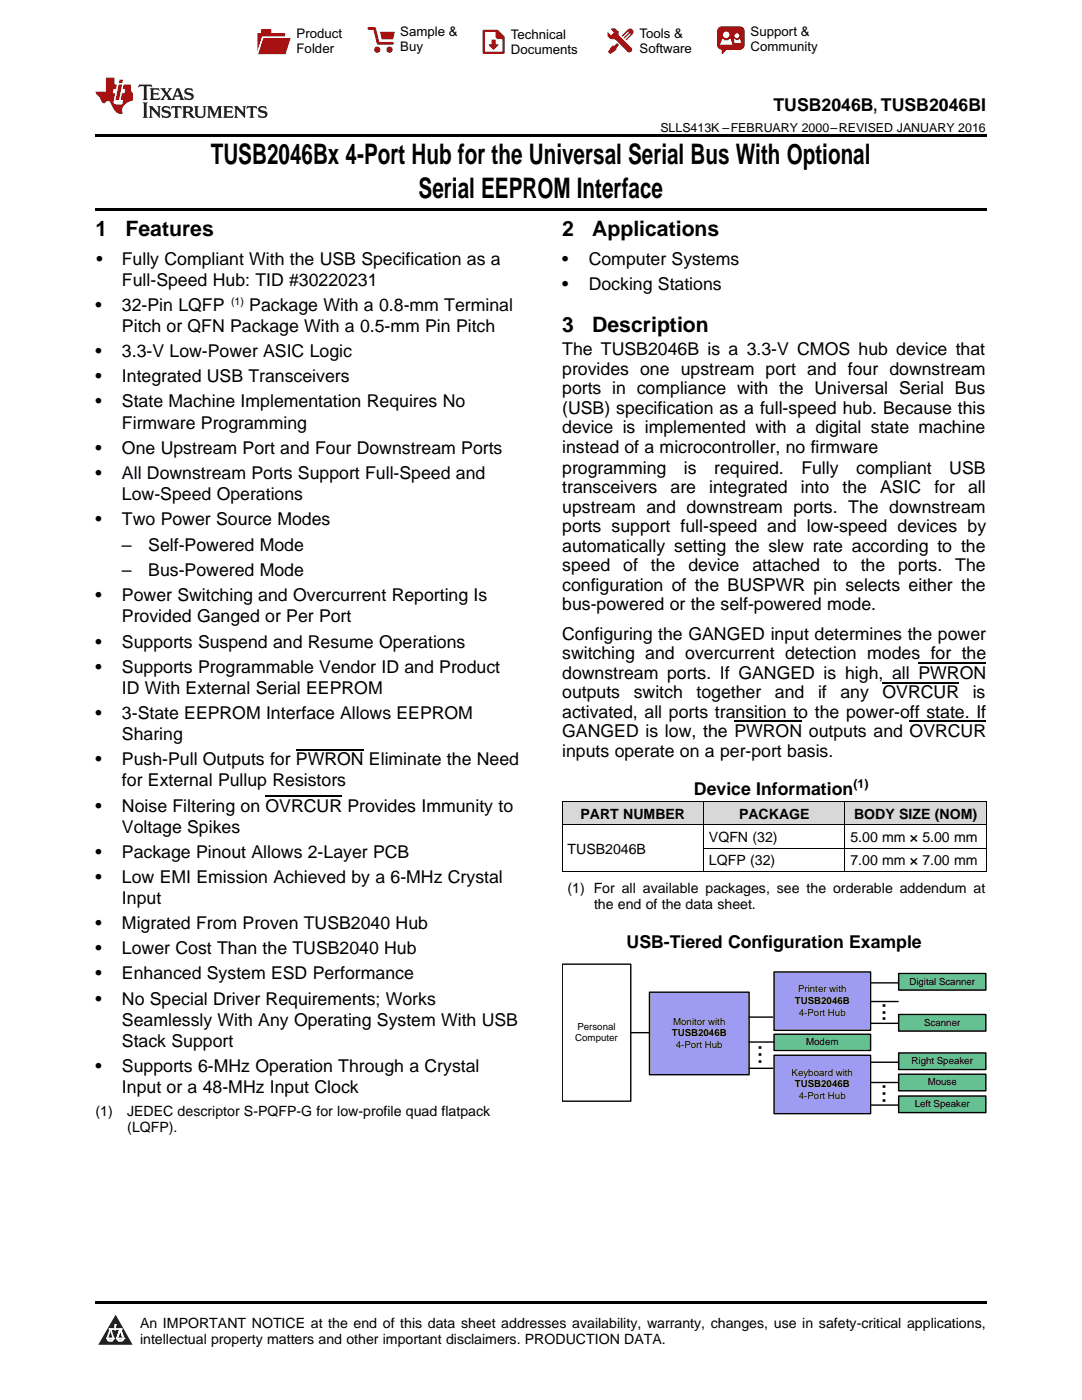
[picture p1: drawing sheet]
<svg xmlns="http://www.w3.org/2000/svg" width="216mm" height="279mm" viewBox="0 0 216 279" stroke-linecap="round" stroke-linejoin="round" font-family="sans-serif">
<defs><g id="words">
<g font-size="5.6">
<text x="42.1" y="32.8">TUSB2046Bx 4-Port Hub for the Universal Serial Bus With Optional</text>
<text x="83.5" y="39.5">Serial EEPROM Interface</text>
</g>
<g font-size="5">
<text x="176.7" y="204.1" transform="rotate(-90 176.7 204.1)">...</text>
<text x="152" y="212.6" transform="rotate(-90 152 212.6)">...</text>
<text x="176.7" y="220.4" transform="rotate(-90 176.7 220.4)">...</text>
</g>
<g font-size="4.2">
<text x="19" y="47.1">1</text>
<text x="25" y="47.1">Features</text>
<text x="112.2" y="47.1">2</text>
<text x="118.2" y="47.1">Applications</text>
<text x="112.2" y="66.3">3</text>
<text x="118.2" y="66.3">Description</text>
</g>
<g font-size="3.5">
<text x="154.3" y="22.2">TUSB2046B, TUSB2046BI</text>
<text x="19.2" y="52.8">•</text>
<text x="24.3" y="52.8">Fully Compliant With the USB Specification as a</text>
<text x="112.2" y="52.8">•</text>
<text x="117.5" y="52.8">Computer Systems</text>
<text x="24.3" y="57">Full-Speed Hub: TID #30220231</text>
<text x="112.2" y="57.8">•</text>
<text x="117.5" y="57.8">Docking Stations</text>
<text x="19" y="62.1">•</text>
<text x="24.3" y="62.1">32-Pin LQFP</text>
<text x="49.7" y="62.1">Package With a 0.8-mm Terminal</text>
<text x="19" y="71.3">•</text>
<text x="24.3" y="66.3">Pitch or QFN Package With a 0.5-mm Pin Pitch</text>
<text x="24.3" y="71.3">3.3-V Low-Power ASIC Logic</text>
<text x="112.2" y="70.9">The TUSB2046B is a 3.3-V CMOS hub device that</text>
<text x="19" y="76.3">•</text>
<text x="24.3" y="76.3">Integrated USB Transceivers</text>
<text x="112.2" y="74.8">provides one upstream port and four downstream</text>
<text x="19" y="81.3">•</text>
<text x="24.3" y="81.3">State Machine Implementation Requires No</text>
<text x="112.2" y="78.7">ports in compliance with the Universal Serial Bus</text>
<text x="112.2" y="82.5">(USB) specification as a full-speed hub. Because this</text>
<text x="24.3" y="85.5">Firmware Programming</text>
<text x="112.2" y="86.4">device is implemented with a digital state machine</text>
<text x="19" y="90.6">•</text>
<text x="19" y="95.6">•</text>
<text x="24.3" y="90.6">One Upstream Port and Four Downstream Ports</text>
<text x="24.3" y="95.6">All Downstream Ports Support Full-Speed and</text>
<text x="112.2" y="90.3">instead of a microcontroller, no firmware</text>
<text x="112.2" y="94.6">programming</text>
<text x="136.5" y="94.6">is</text>
<text x="142.5" y="94.6">required.</text>
<text x="159.9" y="94.6">Fully</text>
<text x="170.8" y="94.6">compliant</text>
<text x="189.4" y="94.6">USB</text>
<text x="24.3" y="99.8">Low-Speed Operations</text>
<text x="112.2" y="98.5">transceivers</text>
<text x="133.8" y="98.5">are</text>
<text x="141.5" y="98.5">integrated</text>
<text x="159.8" y="98.5">into</text>
<text x="168.1" y="98.5">the</text>
<text x="175.6" y="98.5">ASIC</text>
<text x="186.4" y="98.5">for</text>
<text x="193.2" y="98.5">all</text>
<text x="19" y="104.8">•</text>
<text x="24.3" y="104.8">Two Power Source Modes</text>
<text x="112.2" y="102.3">upstream and downstream ports. The downstream</text>
<text x="112.2" y="106.2">ports support full-speed and low-speed devices by</text>
<text x="24.3" y="109.9">–</text>
<text x="29.6" y="109.9">Self-Powered Mode</text>
<text x="112.2" y="110.1">automatically setting the slew rate according to the</text>
<text x="112.2" y="114">speed</text>
<text x="124.4" y="114">of</text>
<text x="129.9" y="114">the</text>
<text x="137.4" y="114">device</text>
<text x="150.1" y="114">attached</text>
<text x="166.2" y="114">to</text>
<text x="171.7" y="114">the</text>
<text x="179.2" y="114">ports.</text>
<text x="190.6" y="114">The</text>
<text x="19" y="120">•</text>
<text x="24.3" y="115">–</text>
<text x="24.3" y="120">Power Switching and Overcurrent Reporting Is</text>
<text x="29.6" y="115">Bus-Powered Mode</text>
<text x="112.2" y="117.9">configuration of the BUSPWR pin selects either the</text>
<text x="24.3" y="124.2">Provided Ganged or Per Port</text>
<text x="112.2" y="121.7">bus-powered or the self-powered mode.</text>
<text x="19" y="129.2">•</text>
<text x="24.3" y="129.2">Supports Suspend and Resume Operations</text>
<text x="112.2" y="127.7">Configuring the GANGED input determines the power</text>
<text x="112.2" y="131.6">switching and overcurrent detection modes for the</text>
<text x="19" y="134.2">•</text>
<text x="24.3" y="134.2">Supports Programmable Vendor ID and Product</text>
<text x="112.2" y="135.5">downstream ports. If GANGED is high, all PWRON</text>
<text x="19" y="143.5">•</text>
<text x="24.3" y="138.5">ID With External Serial EEPROM</text>
<text x="24.3" y="143.5">3-State EEPROM Interface Allows EEPROM</text>
<text x="112.2" y="139.3">outputs</text>
<text x="112.2" y="143.2">activated, all ports transition to the power-off state. If</text>
<text x="126.5" y="139.3">switch</text>
<text x="139" y="139.3">together</text>
<text x="154.6" y="139.3">and</text>
<text x="163.2" y="139.3">if</text>
<text x="167.7" y="139.3">any</text>
<text x="176.1" y="139.3">OVRCUR</text>
<text x="194.1" y="139.3">is</text>
<text x="24.3" y="147.7">Sharing</text>
<text x="112.2" y="147.1">GANGED is low, the PWRON outputs and OVRCUR</text>
<text x="19" y="152.7">•</text>
<text x="24.3" y="152.7">Push-Pull Outputs for PWRON Eliminate the Need</text>
<text x="112.2" y="151">inputs operate on a per-port basis.</text>
<text x="19" y="162">•</text>
<text x="24.3" y="157">for External Pullup Resistors</text>
<text x="24.3" y="162">Noise Filtering on OVRCUR Provides Immunity to</text>
<text x="138.5" y="158.7">Device Information</text>
<text x="24.3" y="166.2">Voltage Spikes</text>
<text x="19" y="171.2">•</text>
<text x="24.3" y="171.2">Package Pinout Allows 2-Layer PCB</text>
<text x="19" y="176.2">•</text>
<text x="24.3" y="176.2">Low EMI Emission Achieved by a 6-MHz Crystal</text>
<text x="19" y="185.5">•</text>
<text x="24.3" y="180.4">Input</text>
<text x="24.3" y="185.5">Migrated From Proven TUSB2040 Hub</text>
<text x="19" y="190.5">•</text>
<text x="24.3" y="190.5">Lower Cost Than the TUSB2040 Hub</text>
<text x="125" y="189.1">USB-Tiered Configuration Example</text>
<text x="19" y="195.5">•</text>
<text x="24.3" y="195.5">Enhanced System ESD Performance</text>
<text x="19" y="200.5">•</text>
<text x="24.3" y="200.5">No Special Driver Requirements; Works</text>
<text x="24.3" y="204.7">Seamlessly With Any Operating System With USB</text>
<text x="24.3" y="209">Stack Support</text>
<text x="19" y="214">•</text>
<text x="24.3" y="214">Supports 6-MHz Operation Through a Crystal</text>
<text x="24.3" y="218.2">Input or a 48-MHz Input Clock</text>
</g>
<g font-size="2.8">
<text x="115.8" y="163.4">PART NUMBER</text>
<text x="147.5" y="163.4">PACKAGE</text>
<text x="170.4" y="163.4">BODY SIZE (NOM)</text>
<text x="113.2" y="170.4">TUSB2046B</text>
<text x="141.5" y="168">VQFN (32)</text>
<text x="141.5" y="172.7">LQFP (32)</text>
<text x="169.7" y="168">5.00 mm × 5.00 mm</text>
<text x="169.7" y="172.7">7.00 mm × 7.00 mm</text>
<text x="113.2" y="178.2">(1) For all available packages, see the orderable addendum at</text>
<text x="118.5" y="181.4">the end of the data sheet.</text>
<text x="19" y="222.8">(1)</text>
<text x="25.4" y="222.8">JEDEC descriptor S-PQFP-G for low-profile quad flatpack</text>
<text x="25.4" y="226">(LQFP).</text>
<text x="27.9" y="265">An IMPORTANT NOTICE at the end of this data sheet addresses availability, warranty, changes, use in safety-critical applications,</text>
<text x="27.9" y="268.2">intellectual property matters and other important disclaimers. PRODUCTION DATA.</text>
</g>
<g font-size="2.6">
<text x="59.2" y="7.6">Product</text>
<text x="59.2" y="10.6">Folder</text>
<text x="79.9" y="7.3">Sample &amp;</text>
<text x="79.9" y="10.2">Buy</text>
<text x="101.9" y="7.8">Technical</text>
<text x="101.9" y="10.8">Documents</text>
<text x="127.6" y="7.6">Tools &amp;</text>
<text x="127.6" y="10.6">Software</text>
<text x="149.8" y="7.2">Support &amp;</text>
<text x="149.8" y="10.2">Community</text>
</g>
<g font-size="2.5">
<text x="131.8" y="26.3">SLLS413K –FEBRUARY 2000–REVISED JANUARY 2016</text>
<text x="170.3" y="157.3">(1)</text>
</g>
<text font-size="2.1" x="46.1" y="60.9">(1)</text>
<g font-size="1.9">
<text x="181.5" y="196.5">Digital Scanner</text>
<text x="158.6" y="200.4">TUSB2046B</text>
<text x="159.2" y="198.1">Printer with</text>
<text x="159.4" y="202.7">4-Port Hub</text>
<text x="114.8" y="207.8">Computer</text>
<text x="115.2" y="205.5">Personal</text>
<text x="134.1" y="206.8">TUSB2046B</text>
<text x="134.3" y="204.5">Monitor with</text>
<text x="134.9" y="209.1">4-Port Hub</text>
<text x="160.9" y="208.6">Modem</text>
<text x="184.4" y="204.7">Scanner</text>
<text x="158" y="214.7">Keyboard with</text>
<text x="181.9" y="212.4">Right Speaker</text>
<text x="158.6" y="217">TUSB2046B</text>
<text x="159.4" y="219.3">4-Port Hub</text>
<text x="182.5" y="221">Left Speaker</text>
<text x="185.1" y="216.6">Mouse</text>
</g>
</g></defs>
<g fill="#d8d8d8">
<path d="M112.2 160h28.2v4.6h-28.2z"/>
<path d="M140.4 160h28.2v4.6h-28.2z"/>
<path d="M168.6 160h28.2v4.6h-28.2z"/>
</g>
<path d="M23.1 262.4l3.4 6h-6.9z" fill="#231f20"/>
<path d="M21.4 267.1h1.2l-.3 .5h-.3a.55 .55 0 0 1-.6-.5z" fill-rule="evenodd" fill="#fff"/>
<path d="M21.4 267.1h1.2l-.3 .5h-.3a.55 .55 0 0 1-.6-.5z" fill="none" stroke="#231f20" stroke-width=".34"/>
<path d="M21.4 267.1l1.2 .1-.3 .4h-.5z" fill="none" stroke="#fff" stroke-width=".34"/>
<path d="M23 265.3h.1" fill="none" stroke="#fff" stroke-width=".34"/>
<path d="M23 264.4v.9z" fill="#fff"/>
<path d="M23 264.4v.9z" fill="none" stroke="#fff" stroke-width=".34"/>
<circle cx="23" cy="264.4" r=".17" fill="#fff"/>
<path d="M21.9 265.2h.1" fill="none" stroke="#fff" stroke-width=".34"/>
<path d="M21.9 265.2h2.3z" fill="#fff"/>
<path d="M21.9 265.2h2.3z" fill="none" stroke="#fff" stroke-width=".34"/>
<circle cx="24.2" cy="265.2" r=".17" fill="#fff"/>
<path d="M23.3 267.1h.1" fill="none" stroke="#fff" stroke-width=".34"/>
<path d="M24 265.2l-.7 1.9z" fill="#fff"/>
<path d="M24 265.2l-.7 1.9z" fill="none" stroke="#fff" stroke-width=".34"/>
<path d="M24 265.2l.7 1.9z" fill="#fff"/>
<path d="M24 265.2l.7 1.9z" fill="none" stroke="#fff" stroke-width=".34"/>
<path d="M24.6 267.1h.1" fill="none" stroke="#fff" stroke-width=".34"/>
<circle cx="21.4" cy="267.1" r=".17" fill="#fff"/>
<path d="M22.1 265.2l-.7 1.9z" fill="#fff"/>
<path d="M22.1 265.2l-.7 1.9z" fill="none" stroke="#fff" stroke-width=".34"/>
<path d="M22.1 265.2l.5 1.9z" fill="#fff"/>
<path d="M22.1 265.2l.5 1.9z" fill="none" stroke="#fff" stroke-width=".34"/>
<circle cx="22.6" cy="267.1" r=".17" fill="#fff"/>
<path d="M23.4 267.1h1.3a.65 .65 0 0 1-.7 .5 .65 .65 0 0 1-.6-.5z" fill-rule="evenodd" fill="#fff"/>
<path d="M23.4 267.1h1.3a.65 .65 0 0 1-.7 .5 .65 .65 0 0 1-.6-.5z" fill="none" stroke="#231f20" stroke-width=".34"/>
<path d="M23.4 267.1h1.3l-.4 .5h-.6z" fill="none" stroke="#fff" stroke-width=".34"/>
<path d="M23.3 267.1h.1" fill="none" stroke="#fff" stroke-width=".34"/>
<circle cx="24.7" cy="267.1" r=".17" fill="#fff"/>
<path d="M19 259.7h177.8v.5h-177.8z" fill="#000"/>
<path d="M125.9 206.1h4.7" fill="none" stroke="#000" stroke-width=".28"/>
<path d="M166.3 212.9h3.9M166.3 220.9h3.7" fill="none" stroke="#7f7f7f" stroke-width=".28"/>
<path d="M112.2 192.4h13.7v27.4h-13.7z" fill-rule="evenodd" fill="#fff"/>
<path d="M112.2 192.4h13.7v27.4h-13.7z" fill="none" stroke="#000" stroke-width=".28"/>
<path d="M129.6 198h19.9v16.5h-19.9z" fill-rule="evenodd" fill="#9e9cf2"/>
<path d="M129.6 198h19.9v16.5h-19.9z" fill="none" stroke="#000" stroke-width=".28"/>
<path d="M154.5 206.4h19.2v3.2h-19.2z" fill-rule="evenodd" fill="#65c192"/>
<path d="M154.5 206.4h19.2v3.2h-19.2z" fill="none" stroke="#000" stroke-width=".28"/>
<path d="M179.3 202.5h17.4v3.3h-17.4z" fill-rule="evenodd" fill="#65c192"/>
<path d="M149.5 203h4.7M149.5 208h4.9M149.5 213.2h4.7M179.3 202.5h17.4v3.3h-17.4z" fill="none" stroke="#000" stroke-width=".28"/>
<path d="M179.3 194.3h17.4v3.3h-17.4z" fill-rule="evenodd" fill="#65c192"/>
<path d="M179.3 194.3h17.4v3.3h-17.4z" fill="none" stroke="#000" stroke-width=".28"/>
<path d="M179.3 210.1h17.4v3.4h-17.4z" fill-rule="evenodd" fill="#65c192"/>
<path d="M179.3 210.1h17.4v3.4h-17.4z" fill="none" stroke="#000" stroke-width=".28"/>
<path d="M179.3 214.4h17.4v3.3h-17.4z" fill-rule="evenodd" fill="#65c192"/>
<path d="M179.3 214.4h17.4v3.3h-17.4z" fill="none" stroke="#000" stroke-width=".28"/>
<path d="M179.3 218.7h17.4v3.3h-17.4z" fill-rule="evenodd" fill="#65c192"/>
<path d="M179.3 218.7h17.4v3.3h-17.4z" fill="none" stroke="#000" stroke-width=".28"/>
<path d="M154.5 194h19.2v11.6h-19.2z" fill-rule="evenodd" fill="#9e9cf2"/>
<path d="M154.5 194h19.2v11.6h-19.2z" fill="none" stroke="#000" stroke-width=".28"/>
<path d="M154.5 210.6h19.2v11.7h-19.2z" fill-rule="evenodd" fill="#9e9cf2"/>
<path d="M173.7 196.1h5.5M173.7 199.9h5.5M154.5 210.6h19.2v11.7h-19.2zM173.7 204.2h5.5M173.7 216h5.5M173.8 212h5.5M173.7 220.5h5.5" fill="none" stroke="#000" stroke-width=".28"/>
<path d="M112.2 159.9h84.6M112.2 160v14M140.4 160v14M168.6 160v14M196.8 160v14M112.2 173.9h84.6M112.2 164.6h84.6M140.4 169.2h56.4" fill="none" stroke="#000" stroke-width=".2"/>
<path d="M19 26.8h177.8v.6h-177.8zM19 41.6h177.8v.5h-177.8z" fill="#000"/>
<path d="M27.7 16.9l-.1 .6 .6-.3h.5v.2v2.2l-.2 .4h1l-.2-.4v-2.2v-.2h.5l.6 .3-.2-.6zM29.9 17.6l.2 .4v1.6l-.2 .4h1.9l.1-.6a1.09 1.09 0 0 1-1.3 .1v-.6h.6l.4 .2v-.7l-.2 .2h-.8v-.6l.2-.1a1.01 1.01 0 0 1 1 .3l-.1-.6zM32 17.6l.9 1.2-1 1.2h.9l-.2-.3 .5-.7 .5 .7-.3 .3h1.7l-.2-.3 .1-.4h1l.1 .4-.2 .3h1l-.3-.4-.7-2h-.5l-1 2.2-.8-1.1 .9-1.1h-.9l.2 .2-.4 .7-.4-.7 .2-.2zM35.4 18l.4 1h-.8zM37 17.7a.66 .66 0 0 0-.2 .8 .66 .66 0 0 0 .6 .4l.7 .2 .1 .2a.8 .8 0 0 1-.7 .4 .8 .8 0 0 1-.7-.5l.1 .8 .2-.2a.94 .94 0 0 0 1.1 .1 .94 .94 0 0 0 .4-.9 1.48 1.48 0 0 0-1.3-.6v-.4a1.1 1.1 0 0 1 1.2 .2l-.2-.6-.2 .1-.5-.1zM28.5 20.4l.2 .4v2.3l-.2 .4h1l-.2-.4v-2.3l.2-.4zM29.7 21.2l.2 .4v1.5l-.2 .4h.8l-.3-.4 .1-1.3 1.6 1.8v-2l.2-.4h-.7l.2 .2v1.1l-1.2-1.3zM32.5 21.3a.66 .66 0 0 0-.2 .8 .66 .66 0 0 0 .6 .4l.6 .2 .2 .2a.8 .8 0 0 1-.8 .4 .8 .8 0 0 1-.7-.5l.2 .7 .2-.1a.94 .94 0 0 0 1 .1 .94 .94 0 0 0 .5-1 1.47 1.47 0 0 0-1.3-.6l-.1-.3a1.1 1.1 0 0 1 1.3 .2l-.2-.6-.2 .1-.5-.2zM34.3 21.2l-.2 .6a.64 .64 0 0 1 .8-.3v1.6l-.2 .4h1l-.3-.4 .1-1.6a.66 .66 0 0 1 .8 .3l-.2-.6zM36.3 21.2l.3 .4v1.5l-.3 .4h1l-.2-.2v-.7h.5l.1 .1a.8 .8 0 0 0 1.2 .7l-1-1a.62 .62 0 0 0 .6-.5 .62 .62 0 0 0-.6-.7zM37.1 21.5h.1a.48 .48 0 0 1 .6 0 .48 .48 0 0 1 .1 .6l-.2 .1-.6 .1zM38.7 21.2l.2 .2a2.29 2.29 0 0 0 .4 2 1.05 1.05 0 0 0 1.7-.7v-1.3l.2-.2h-.8l.2 .4v1.1a.61 .61 0 0 1-.6 .6 .61 .61 0 0 1-.6-.6v-1.1l.3-.4zM41.3 21.2l.3 .4v1.5l-.3 .4h.8l-.2-.4v-1.4l.8 1.9 .9-1.9v1.4l-.2 .4h.9l-.2-.4v-1.5l.2-.4h-.8l-.7 1.5-.6-1.5zM44.5 21.2l.2 .4v1.5l-.2 .4h1.9l.2-.6a1.1 1.1 0 0 1-1.4 .2v-.7h.6l.4 .2v-.6l-.2 .1-.8 .1v-.6l.2-.1a1.02 1.02 0 0 1 1.1 .2l-.2-.5zM46.7 21.2l.2 .4v1.5l-.2 .4h.8l-.3-.4 .1-1.3 1.6 1.8v-2l.2-.4h-.7l.2 .2v1.1l-1.2-1.3zM49.3 21.2l-.1 .6a.64 .64 0 0 1 .8-.3v1.6l-.3 .4h1l-.2-.4v-1.6a.66 .66 0 0 1 .8 .3l-.1-.6zM51.7 21.3a.66 .66 0 0 0-.2 .7 .66 .66 0 0 0 .7 .5l.6 .2 .1 .2a.8 .8 0 0 1-.7 .4 .8 .8 0 0 1-.7-.5l.1 .7 .2-.1a.94 .94 0 0 0 1.1 .1 .94 .94 0 0 0 .4-1 1.48 1.48 0 0 0-1.2-.6l-.1-.3a1.1 1.1 0 0 1 1.2 .2l-.2-.6-.1 .1-.6-.2z" fill="#231f20"/>
<path d="M21.1 15.5v2.8h-2v.4l.9 .9a.96 .96 0 0 0 1 1 .59 .59 0 0 1 .5-.4 .59 .59 0 0 1 .5 .3l.4 .8a1.61 1.61 0 0 0 2.1 1.3 1.63 1.63 0 0 1 1.1-2.2l.9-.3v-1.5a1.6 1.6 0 0 1-.4-1.7h-1.4l-.2 .9h.5l-.2 .8h-.5l-.2 1v.3h.5l-.2 .9h-.7a.74 .74 0 0 1-1-.6l.3-1.6h-.5l.2-.8h.5l.1-.9h-.4v-1.4zM23.7 16.9l-.7 3h.8l.6-3zM23.8 15.9l-.1 .7h.7l.2-.7z" fill="#ee1d23"/>
<g fill="#d60000">
<path d="M52.1 5.8h2v.8h2.8v4.2h-5.5v-4.2h.7z" fill-rule="evenodd"/>
<path d="M52.4 7.5h5.6l-1 3.3h-5.6z" fill-rule="evenodd"/>
</g>
<path d="M52.4 7.4h5.7l-.1 .1h-5.5l-1.1 3.3z" fill-rule="evenodd" fill="#fff"/>
<path d="M52.4 7.4h5.7l-.1 .1h-5.5l-1.1 3.3z" fill="none" stroke="#fff" stroke-width=".2"/>
<path d="M73.6 5.7h1.1l.7 2.9h2.9" fill="none" stroke="#d60000" stroke-width=".55"/>
<g fill="#d60000">
<path d="M75.8 6.3h3l-.4 1.6h-2.2z" fill-rule="evenodd"/>
<circle cx="75.3" cy="9.9" r=".62"/>
<circle cx="77.7" cy="9.9" r=".62"/>
</g>
<path d="M96.5 6.2h2.7l1.3 1.2v3.1h-4z" fill="none" stroke="#d60000" stroke-width=".44"/>
<g fill="#d60000">
<path d="M98.1 7.9h.8v1h.5l-.9 1.1-1-1v-.1h.6z" fill-rule="evenodd"/>
<path d="M98.9 6.2h.3l1.3 1.2v.4h-1.3l-.3-.4z" fill-rule="evenodd"/>
<path d="M121.9 5.7h.8l.7 .6 .1 .7 2.5 2.5-.8 .8-2.3-2.3-1.1-.2-.6-.6v-.8l.7 .6 .5-.4v-.2l-.5-.5z" fill-rule="evenodd"/>
<path d="M122.2 9.1h.4l.5-.5 .4 .4-.5 .5v.4l-1.2 .9-.5-.5z" fill-rule="evenodd"/>
<path d="M125.3 5.9a.67 .67 0 0 1 .9 0 .67 .67 0 0 1 0 .9z" fill-rule="evenodd"/>
<path d="M125.3 5.9l.9 .9-1.2 1.2h-.2v-.2l1-.9v-.2h-.2l-.9 1h-.2v-.2l.9-1 .1-.2h-.3l-.9 1h-.2v-.2z" fill-rule="evenodd"/>
<circle cx="125.6" cy="9.9" r=".54"/>
</g>
<path d="M123.3 6.3v.7" fill="none" stroke="#d60000" stroke-width=".2"/>
<g fill="#d60000">
<path d="M143.4 5.5l.6-.2h3.6a.95 .95 0 0 1 1 .9v2.8a.95 .95 0 0 1-1 .9h-3.6a.95 .95 0 0 1-.9-.9v-2.8z" fill-rule="evenodd"/>
<path d="M144 9.9h.9l-.7 .9h-.2z" fill-rule="evenodd"/>
</g>
<g fill="#fff">
<path d="M146.6 8.6h1.3z"/>
<path d="M144.1 7.8h.3l.1 .2h.8l.2-.2h.3l.4 1.1h-2.5z" fill-rule="evenodd"/>
<path d="M146.4 7.8h.3l.1 .2h.5l.2-.2h.2l.2 .8h-1.3z" fill-rule="evenodd"/>
<circle cx="144.9" cy="6.9" r=".65"/>
<circle cx="147" cy="7.1" r=".48"/>
</g>
<path d="M176.1 136.2h15.3M183.3 132.3h13.5M53 158.8h15.3M59.1 149.6h13.5M146.5 144h13.6M181.5 144h15.3" fill="none" stroke="#000" stroke-width=".25"/>
<use href="#words"/>
</svg>
